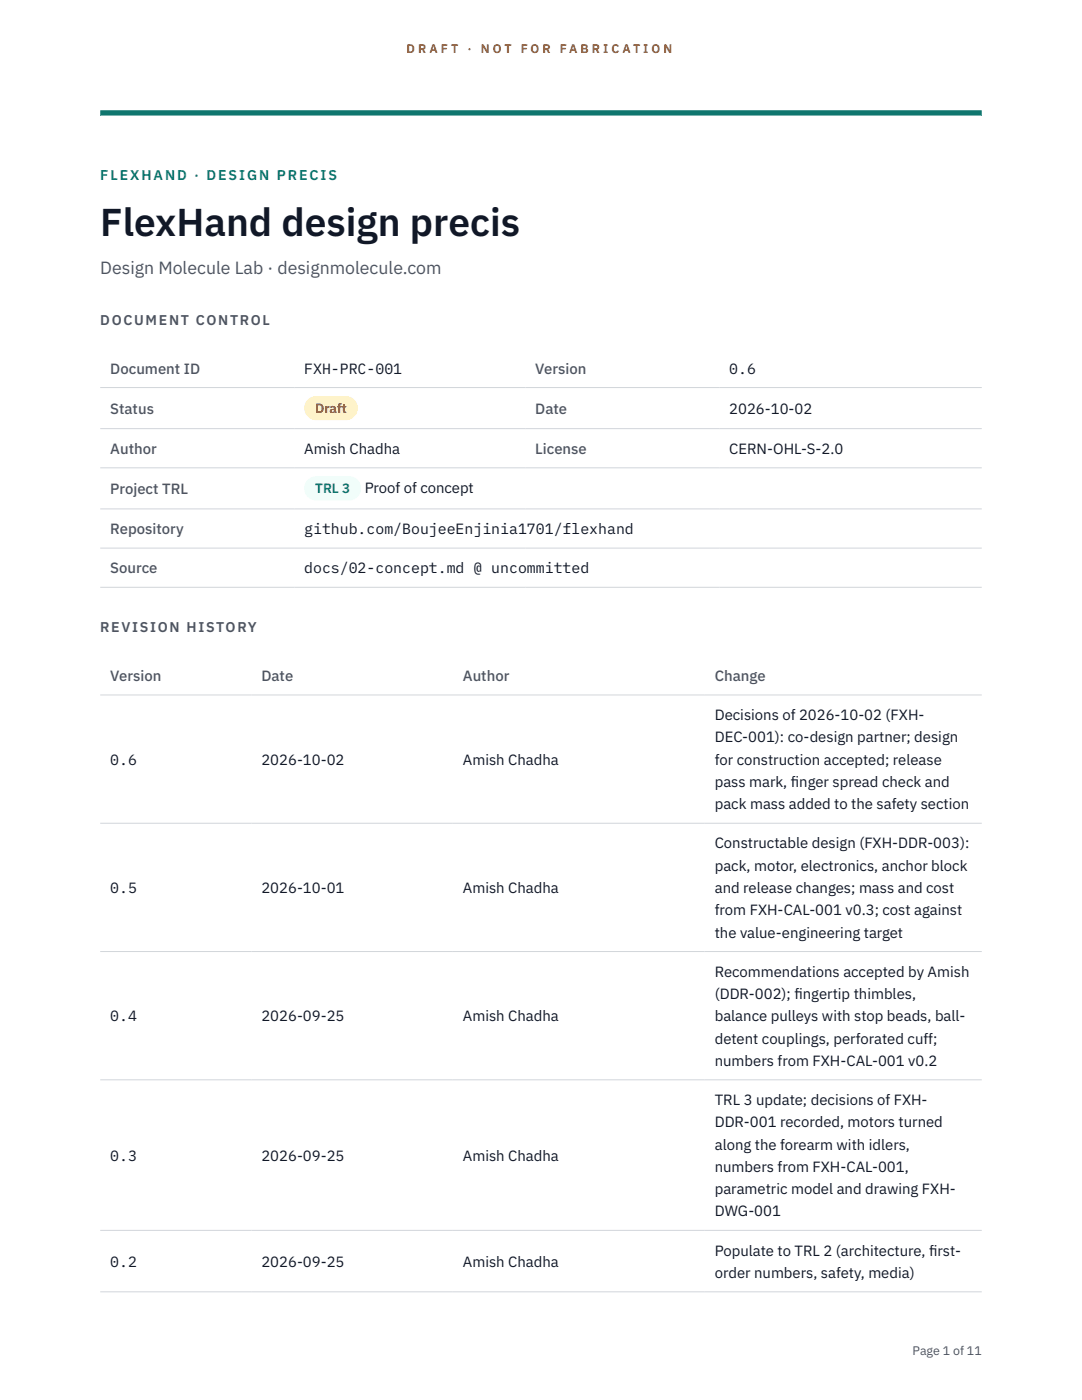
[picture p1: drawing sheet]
<svg xmlns="http://www.w3.org/2000/svg" width="216mm" height="279mm" viewBox="0 0 216 279" stroke-linecap="round" stroke-linejoin="round" font-family="sans-serif">
<defs><g id="words">
<text font-size="7.8" fill="#111827" x="20" y="47.1">FlexHand design precis</text>
<text font-size="3.5" fill="#4b5563" x="20" y="54.6">Design Molecule Lab · designmolecule.com</text>
<g font-size="3" fill="#4b5563">
<text x="22" y="74.5">Document ID</text>
<text x="106.8" y="74.5">Version</text>
<text x="22" y="82.6">Status</text>
<text x="106.8" y="82.6">Date</text>
<text x="22" y="90.6">Author</text>
<text x="106.8" y="90.6">License</text>
<text x="22" y="98.6">Project TRL</text>
<text x="22" y="106.6">Repository</text>
<text x="22" y="114.4">Source</text>
<text x="22" y="135.9">Version</text>
<text x="52.2" y="135.9">Date</text>
<text x="92.4" y="135.9">Author</text>
<text x="142.6" y="135.9">Change</text>
</g>
<g font-size="3" fill="#111827">
<text x="60.7" y="74.5">FXH-PRC-001</text>
<text x="145.5" y="74.5">0.6</text>
<text x="145.5" y="82.6">2026-10-02</text>
<text x="60.7" y="90.6">Amish Chadha</text>
<text x="145.5" y="90.6">CERN-OHL-S-2.0</text>
<text x="72.8" y="98.5">Proof of concept</text>
<text x="60.7" y="106.6">github.com/BoujeeEnjinia1701/flexhand</text>
<text x="60.7" y="114.4">docs/02-concept.md @ uncommitted</text>
<text x="142.6" y="143.7">Decisions of 2026-10-02 (FXH-</text>
<text x="142.6" y="148.2">DEC-001): co-design partner; design</text>
<text x="22" y="152.6">0.6</text>
<text x="52.2" y="152.6">2026-10-02</text>
<text x="92.4" y="152.6">Amish Chadha</text>
<text x="142.6" y="152.6">for construction accepted; release</text>
<text x="142.6" y="157.1">pass mark, f</text>
<text x="142.6" y="161.5">pack mass added to the safety section</text>
<text x="157.8" y="157.1">inger spread check and</text>
<text x="142.6" y="169.3">Constructable design (FXH-DDR-003):</text>
<text x="142.6" y="173.8">pack, motor, electronics, anchor block</text>
<text x="22" y="178.2">0.5</text>
<text x="52.2" y="178.2">2026-10-01</text>
<text x="92.4" y="178.2">Amish Chadha</text>
<text x="142.6" y="178.2">and release changes; mass and cost</text>
<text x="142.6" y="182.7">from FXH-CAL-001 v0.3; cost against</text>
<text x="142.6" y="187.1">the value-engineering target</text>
<text x="142.6" y="194.9">Recommendations accepted by Amish</text>
<text x="22" y="203.8">0.4</text>
<text x="52.2" y="203.8">2026-09-25</text>
<text x="92.4" y="203.8">Amish Chadha</text>
<text x="142.6" y="199.4">(DDR-002); f</text>
<text x="142.6" y="203.8">balance pulleys with stop beads, ball-</text>
<text x="158.5" y="199.4">ingertip thimbles,</text>
<text x="142.6" y="208.3">detent couplings, perforated cuff;</text>
<text x="142.6" y="212.7">numbers from FXH-CAL-001 v0.2</text>
<text x="142.6" y="220.5">TRL 3 update; decisions of FXH-</text>
<text x="142.6" y="225">DDR-001 recorded, motors turned</text>
<text x="22" y="231.6">0.3</text>
<text x="52.2" y="231.6">2026-09-25</text>
<text x="92.4" y="231.6">Amish Chadha</text>
<text x="142.6" y="229.4">along the forearm with idlers,</text>
<text x="142.6" y="233.9">numbers from FXH-CAL-001,</text>
<text x="142.6" y="238.3">parametric model and drawing FXH-</text>
<text x="142.6" y="242.7">DWG-001</text>
<text x="142.6" y="250.6">Populate to TRL 2 (architecture, f</text>
<text x="185.4" y="250.6">irst-</text>
<text x="22" y="252.8">0.2</text>
<text x="52.2" y="252.8">2026-09-25</text>
<text x="92.4" y="252.8">Amish Chadha</text>
<text x="142.6" y="255">order numbers, safety, media)</text>
</g>
<text font-size="2.8" fill="#0f766e" x="20" y="36">FLEXHAND · DESIGN PRECIS</text>
<g font-size="2.8" fill="#4b5563">
<text x="20" y="64.8">DOCUMENT CONTROL</text>
<text x="20" y="126.2">REVISION HISTORY</text>
</g>
<text font-size="2.7" fill="#92400e" x="62.9" y="82.5">Draft</text>
<text font-size="2.7" fill="#0f766e" x="62.9" y="98.5">TRL 3</text>
<g font-size="2.5" fill="#b45309">
<text x="81.1" y="10.5">D R A F T</text>
<text x="93.3" y="10.5">·</text>
<text x="95.9" y="10.5">N O T</text>
<text x="103.9" y="10.5">F O R</text>
<text x="111.7" y="10.5">F A B R I C A T I O N</text>
</g>
<text font-size="2.5" fill="#4b5563" x="182.1" y="270.3">Page 1 of 11</text>
</g></defs>
<path d="M20 23.1h175.9zM20 22h175.9v1.1h-175.9z" fill-rule="evenodd" fill="#0f766e"/>
<path d="M20 77.3h175.9M20 85.5h175.9M20 93.4h175.9M20 101.6h175.9M20 109.4h175.9M20 117.2h175.9M20 138.7h175.9M20 164.3h175.9M20 189.9h175.9M20 215.5h175.9M20 245.5h175.9M20 257.8h175.9" fill="none" stroke="#d1d5db" stroke-width=".2"/>
<path d="M60.7 79h10.7v4.9h-10.7z" fill="#fef3c7"/>
<path d="M60.7 95.1h11.4v4.8h-11.4z" fill="#f0fdfa"/>
<use href="#words"/>
</svg>
